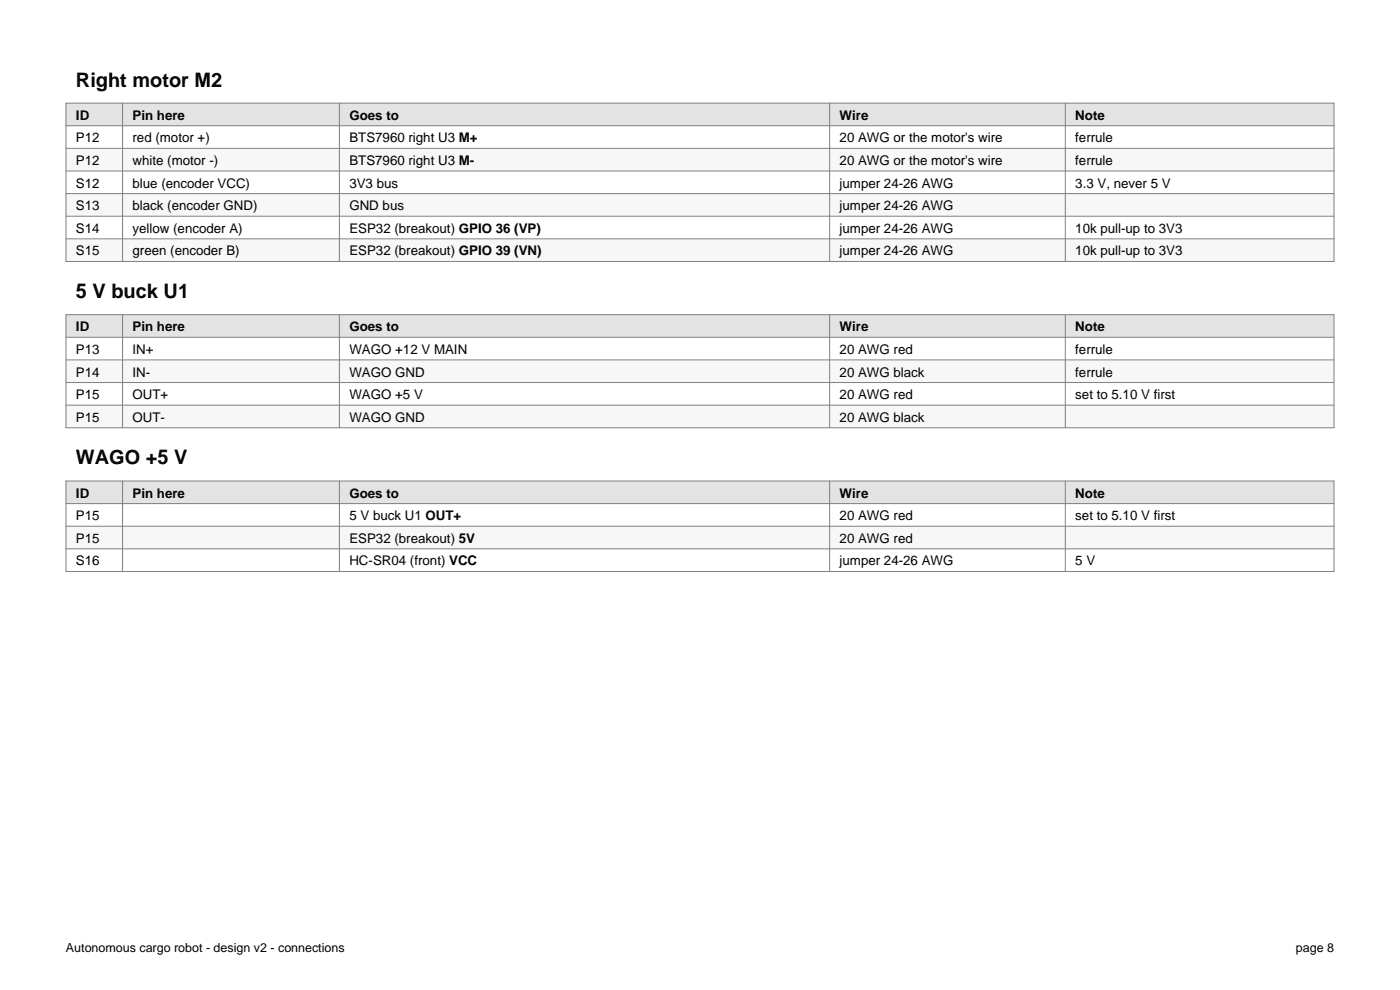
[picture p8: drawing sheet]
<svg xmlns="http://www.w3.org/2000/svg" width="297mm" height="210mm" viewBox="0 0 297 210" stroke-linecap="round" stroke-linejoin="round" font-family="sans-serif">
<defs><g id="words">
<g font-size="4.2">
<text x="16.1" y="18.3">Right motor M2</text>
<text x="16.1" y="63.2">5 V buck U1</text>
<text x="16.1" y="98.5">WAGO +5 V</text>
</g>
<g font-size="2.8">
<text x="16.1" y="25.4">ID</text>
<text x="28.1" y="25.4">Pin here</text>
<text x="74.1" y="25.4">Goes to</text>
<text x="178.1" y="25.4">Wire</text>
<text x="228.1" y="25.4">Note</text>
<text x="16.1" y="30.2">P12</text>
<text x="16.1" y="35">P12</text>
<text x="28.1" y="30.2">red (motor +)</text>
<text x="28.1" y="35">white (motor -)</text>
<text x="74.1" y="30.2">BTS7960 right U3 M+</text>
<text x="74.1" y="35">BTS7960 right U3 M-</text>
<text x="178.1" y="30.2">20 AWG or the motor's wire</text>
<text x="178.1" y="35">20 AWG or the motor's wire</text>
<text x="228.1" y="30.2">ferrule</text>
<text x="228.1" y="35">ferrule</text>
<text x="16.1" y="39.8">S12</text>
<text x="28.1" y="39.8">blue (encoder VCC)</text>
<text x="74.1" y="39.8">3V3 bus</text>
<text x="178.1" y="39.8">jumper 24-26 AWG</text>
<text x="228.1" y="39.8">3.3 V, never 5 V</text>
<text x="16.1" y="44.6">S13</text>
<text x="28.1" y="44.6">black (encoder GND)</text>
<text x="74.1" y="44.6">GND bus</text>
<text x="178.1" y="44.6">jumper 24-26 AWG</text>
<text x="16.1" y="49.4">S14</text>
<text x="28.1" y="49.4">yellow (encoder A)</text>
<text x="74.1" y="49.4">ESP32 (breakout) GPIO 36 (VP)</text>
<text x="178.1" y="49.4">jumper 24-26 AWG</text>
<text x="228.1" y="49.4">10k pull-up to 3V3</text>
<text x="16.1" y="54.2">S15</text>
<text x="28.1" y="54.2">green (encoder B)</text>
<text x="74.1" y="54.2">ESP32 (breakout) GPIO 39 (VN)</text>
<text x="178.1" y="54.2">jumper 24-26 AWG</text>
<text x="228.1" y="54.2">10k pull-up to 3V3</text>
<text x="16.1" y="70.3">ID</text>
<text x="28.1" y="70.3">Pin here</text>
<text x="74.1" y="70.3">Goes to</text>
<text x="178.1" y="70.3">Wire</text>
<text x="228.1" y="70.3">Note</text>
<text x="16.1" y="75.1">P13</text>
<text x="28.1" y="75.1">IN+</text>
<text x="74.1" y="75.1">WAGO +12 V MAIN</text>
<text x="178.1" y="75.1">20 AWG red</text>
<text x="228.1" y="75.1">ferrule</text>
<text x="16.1" y="79.9">P14</text>
<text x="28.1" y="79.9">IN-</text>
<text x="74.1" y="79.9">WAGO GND</text>
<text x="178.1" y="79.9">20 AWG black</text>
<text x="228.1" y="79.9">ferrule</text>
<text x="16.1" y="84.7">P15</text>
<text x="16.1" y="89.5">P15</text>
<text x="28.1" y="84.7">OUT+</text>
<text x="28.1" y="89.5">OUT-</text>
<text x="74.1" y="84.7">WAGO +5 V</text>
<text x="74.1" y="89.5">WAGO GND</text>
<text x="178.1" y="84.7">20 AWG red</text>
<text x="178.1" y="89.5">20 AWG black</text>
<text x="228.1" y="84.7">set to 5.10 V first</text>
<text x="16.1" y="105.6">ID</text>
<text x="28.1" y="105.6">Pin here</text>
<text x="74.1" y="105.6">Goes to</text>
<text x="178.1" y="105.6">Wire</text>
<text x="228.1" y="105.6">Note</text>
<text x="16.1" y="110.4">P15</text>
<text x="74.1" y="110.4">5 V buck U1 OUT+</text>
<text x="178.1" y="110.4">20 AWG red</text>
<text x="228.1" y="110.4">set to 5.10 V first</text>
<text x="16.1" y="115.2">P15</text>
<text x="16.1" y="120">S16</text>
<text x="74.1" y="115.2">ESP32 (breakout) 5V</text>
<text x="74.1" y="120">HC-SR04 (front) VCC</text>
<text x="178.1" y="115.2">20 AWG red</text>
<text x="178.1" y="120">jumper 24-26 AWG</text>
<text x="228.1" y="120">5 V</text>
</g>
<g font-size="2.6">
<text x="14" y="202">Autonomous cargo robot - design v2 - connections</text>
<text x="274.9" y="202">page 8</text>
</g>
</g></defs>
<path d="M14 21.9h269v4.8h-269z" fill-rule="evenodd" fill="#dde4ee"/>
<g fill="#f5f7fa">
<path d="M14 31.5h269v4.8h-269z" fill-rule="evenodd"/>
<path d="M14 41.1h269v4.8h-269z" fill-rule="evenodd"/>
<path d="M14 50.7h269v4.8h-269z" fill-rule="evenodd"/>
</g>
<path d="M14 21.9h269v33.6h-269zM14 26.7h269M14 31.5h269M14 36.3h269M26 21.9v33.6M72 21.9v33.6M176 21.9v33.6M226 21.9v33.6M14 41.1h269M14 45.9h269M14 50.7h269" fill="none" stroke="#808080" stroke-width=".21"/>
<path d="M14 66.8h269v4.7h-269z" fill-rule="evenodd" fill="#dde4ee"/>
<g fill="#f5f7fa">
<path d="M14 76.3h269v4.8h-269z" fill-rule="evenodd"/>
<path d="M14 85.9h269v4.8h-269z" fill-rule="evenodd"/>
</g>
<path d="M14 66.8h269v23.9h-269zM14 71.5h269M14 76.3h269M26 66.8v23.9M72 66.8v23.9M176 66.8v23.9M226 66.8v23.9M14 81.1h269M14 85.9h269" fill="none" stroke="#808080" stroke-width=".21"/>
<path d="M14 102h269v4.8h-269z" fill-rule="evenodd" fill="#dde4ee"/>
<path d="M14 111.6h269v4.8h-269z" fill-rule="evenodd" fill="#f5f7fa"/>
<path d="M14 102h269v19.2h-269zM14 106.8h269M14 111.6h269M14 116.4h269M26 102v19.2M72 102v19.2M176 102v19.2M226 102v19.2" fill="none" stroke="#808080" stroke-width=".21"/>
<use href="#words"/>
</svg>
